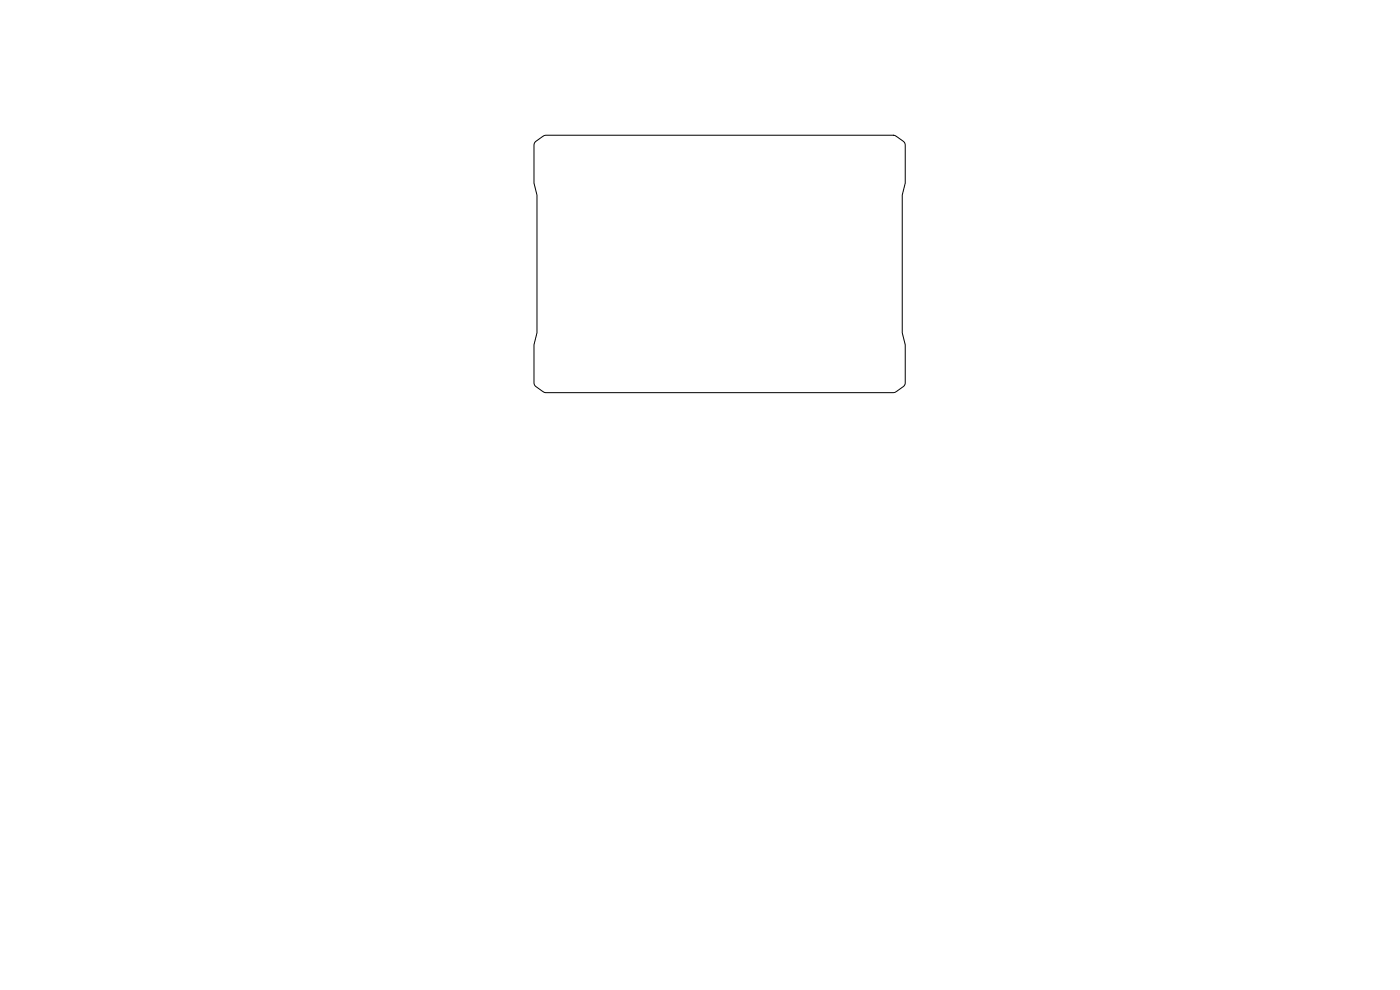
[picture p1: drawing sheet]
<svg xmlns="http://www.w3.org/2000/svg" width="297mm" height="210mm" viewBox="0 0 297 210" stroke-linecap="round" stroke-linejoin="round" font-family="sans-serif">
<path d="M113.6 30.1l1.7-1.3 .5-.1h73.7l.5 .1 1.7 1.2 .3 .7v8.1l-.6 2.6v29.2l.6 2.5v8.1l-.1 .5-1.9 1.4-.5 .2h-73.7l-.5-.2-1.7-1.2-.3-.7v-8.1l.6-2.5v-29.2l-.6-2.6v-8.1z" fill="none" stroke="#000" stroke-width=".21"/>
</svg>
